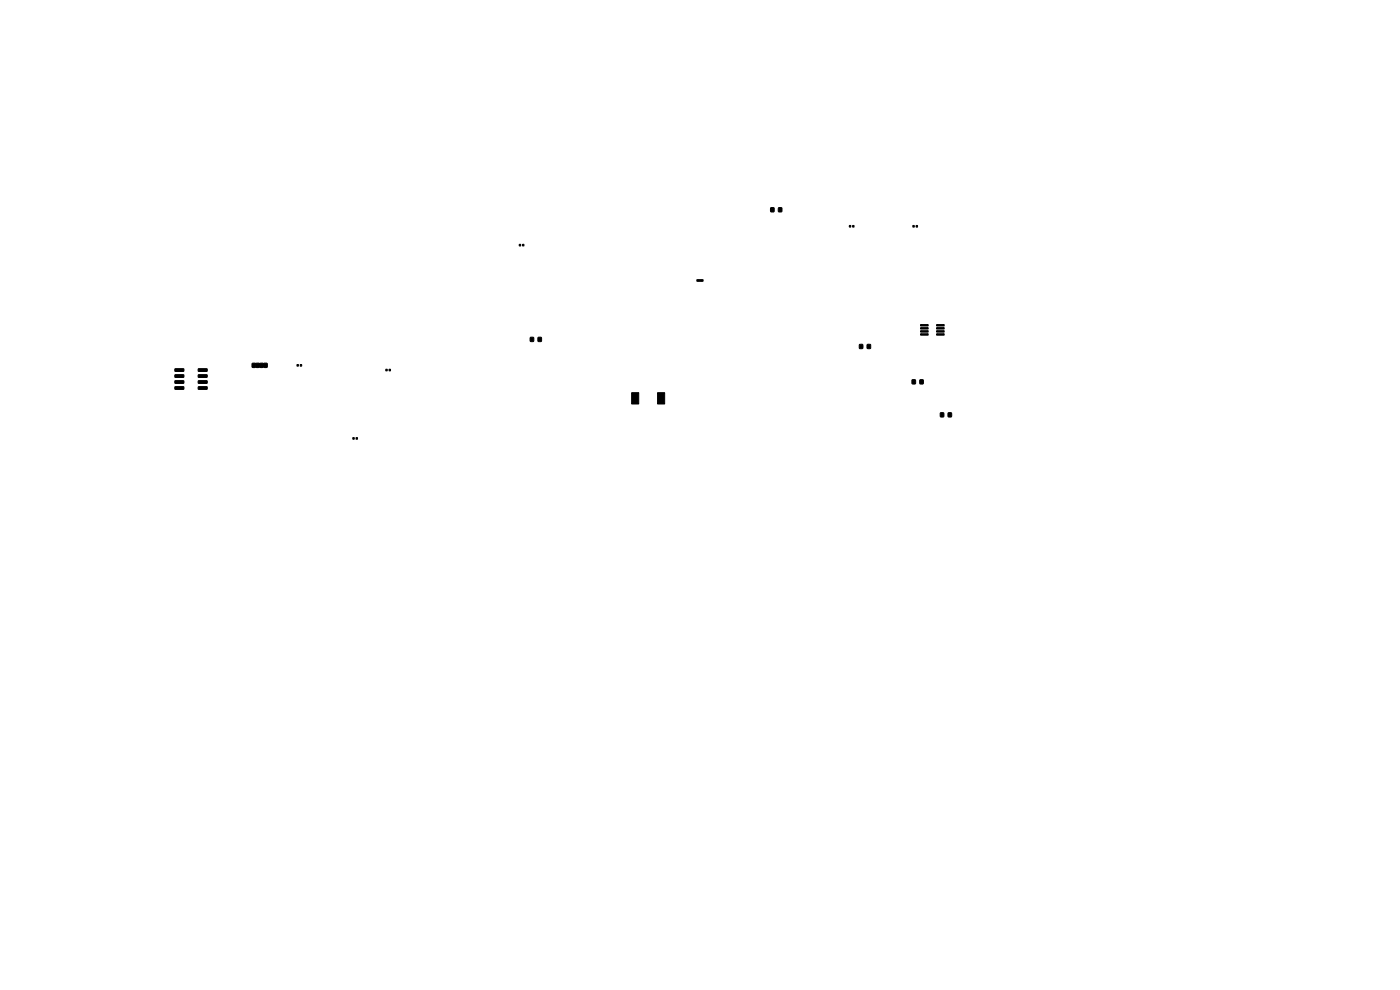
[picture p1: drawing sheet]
<svg xmlns="http://www.w3.org/2000/svg" width="297mm" height="210mm" viewBox="0 0 297 210" stroke-linecap="round" stroke-linejoin="round" font-family="sans-serif">
<g fill="#000" stroke="#000" stroke-width=".21">
<path d="M110.2 51.8h.2v.4h-.2zM110.9 51.8h.2v.4h-.2zM147.9 59.3h.2v.4h-.2zM148.2 59.3h.2v.4h-.2zM148.5 59.3h.3v.4h-.3zM148.9 59.3h.2v.4h-.2zM163.5 44.1h.7v.8h-.7zM165.2 44.1h.6v.8h-.6zM180.2 47.8h.3v.4h-.3zM180.9 47.8h.3v.4h-.3zM193.7 47.8h.2v.4h-.2zM194.4 47.8h.2v.4h-.2z"/>
<path d="M37.1 78.2h1.8l.1 .5-1.8 .1zM37.1 79.5h1.8l.1 .5-1.8 .1zM42.1 79.5h1.8l.1 .5-1.9 .1zM42.1 78.2h1.8l.1 .5-1.9 .1zM53.5 77.1h.7v.8h-.7zM54.3 77.1h.7v.8h-.7zM55.2 77.1h.6v.8h-.6zM56 77.1h.7v.8h-.7zM63 77.3h.3v.4h-.3zM63.7 77.3h.3v.4h-.3zM81.9 78.3h.2v.4h-.2zM82.6 78.3h.2v.4h-.2z"/>
<path d="M112.5 71.6h.7v.8h-.7zM114.2 71.6h.6v.8h-.6zM182.3 73.1h.7v.8h-.7zM184 73.1h.7v.8h-.7zM195.3 68.9h1.6v.3h-1.6zM195.3 69.5h1.6v.3h-1.6zM195.3 70.2h1.6v.3h-1.6zM195.3 70.8h1.6v.3h-1.6zM198.7 70.8h1.6v.3h-1.6zM198.7 70.2h1.6v.3h-1.6zM198.7 69.5h1.6v.3h-1.6zM198.7 68.9h1.6v.3h-1.6z"/>
<path d="M37.1 80.8h1.8l.1 .4-1.8 .1zM37.1 82.1l1.8-.1 .1 .5-1.8 .1zM42.1 82.1l1.8-.1 .1 .5-1.9 .1zM42.1 80.8h1.8l.1 .4-1.9 .1zM74.9 92.8h.2v.4h-.2zM75.6 92.8h.2v.4h-.2zM134 83.3h1.5v2.4h-1.5zM139.5 83.3h1.5v2.4h-1.5zM193.5 80.6h.7v.8h-.7zM195.2 80.6h.6v.8h-.6zM199.5 87.6h.7v.8h-.7zM201.2 87.6h.6v.8h-.6z"/>
</g>
</svg>
